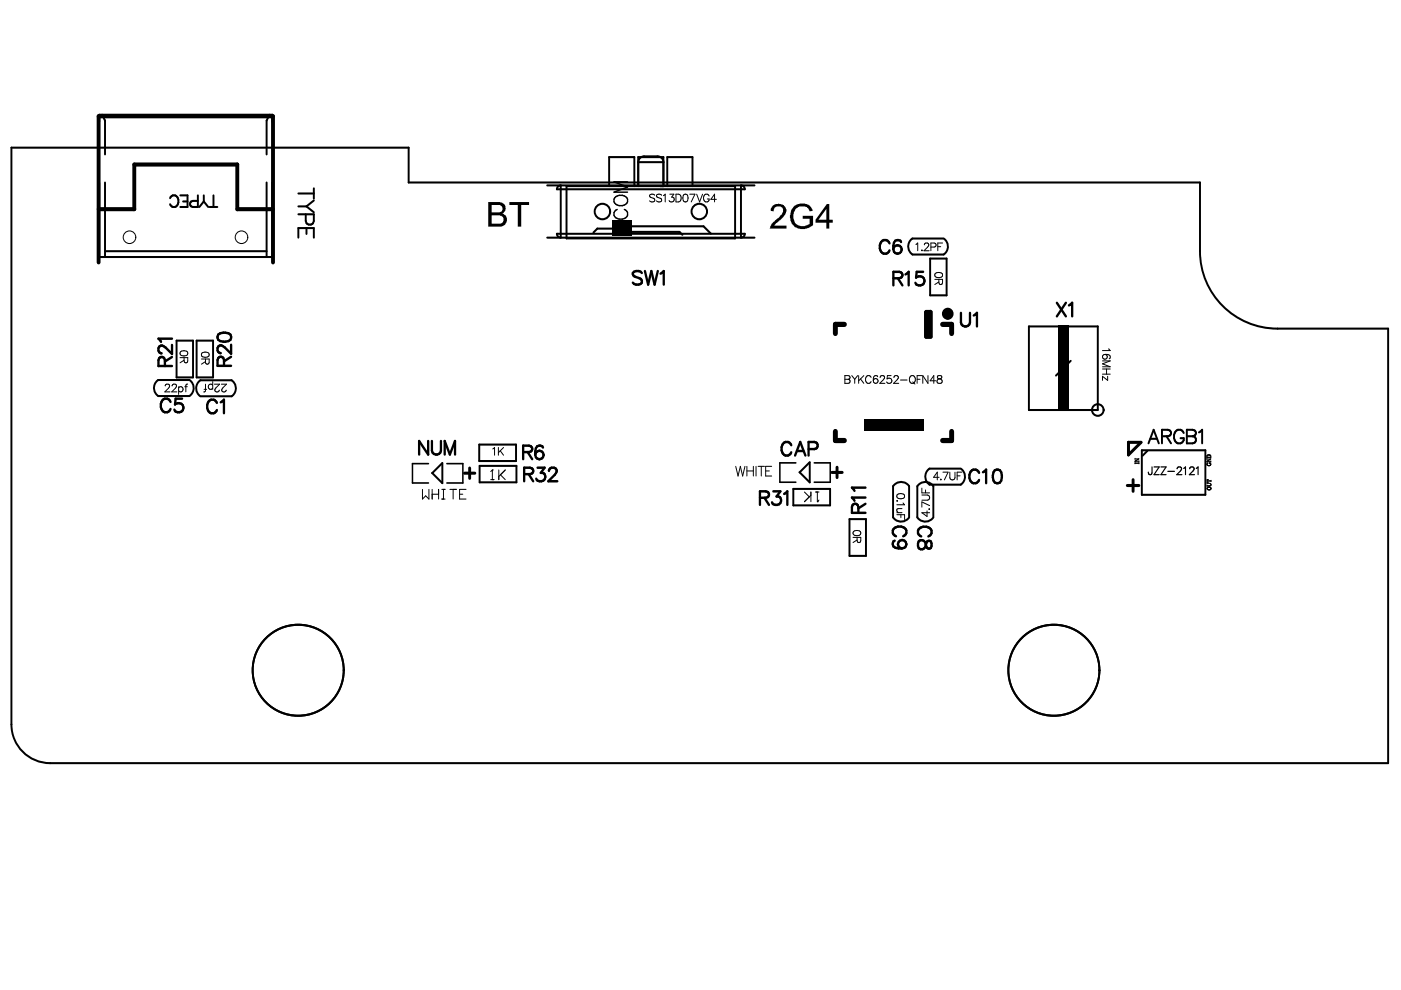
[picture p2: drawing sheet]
<svg xmlns="http://www.w3.org/2000/svg" width="297mm" height="210mm" viewBox="0 0 297 210" stroke-linecap="round" stroke-linejoin="round" font-family="sans-serif">
<g fill="none" stroke="#000" stroke-width=".42">
<path d="M2.4 31.3h84.2v7.4h167.8v14.6a16.4 16.4 0 0 0 16.5 16.4h23.4v92.1h-283.7a8.2 8.2 0 0 1-8.2-8.2zM21 25.8v-1.5h36.8v1.5M21 38.7v15.8h36.8v-15.8M21.6 24.3l.7 1.3v7.1M22.3 38.7v15.8M56.5 38.7v15.8M57.1 24.3l-.6 1.3v7.1M66.5 39.9v2.2M116 39.3h44M118.3 39.5l-.2 .6h39.8a.82 .82 0 0 0-.8-.8v11.1a.82 .82 0 0 0 .8-.8h-39.8a.82 .82 0 0 0 .8 .8v-11.1zM120.1 39.5h35.8v11h-35.8zM129.2 39.5v-6.2h5.3v6.2"/>
<path d="M135.3 39.5v-6.2h5.4v6.2M135.6 33.7l.6-.5h.4h2.8a1.23 1.23 0 0 1 1.3 1.2h-5.4zM141.5 39.5v-6.2h5.3v6.2M22.3 53.3h34.2M36.1 42a.91 .91 0 0 1 1-.6 .91 .91 0 0 1 .7 1 1.08 1.08 0 0 1-.2 1.1 1.08 1.08 0 0 1-1.2 .3l-.3-.5M38.2 41.4h1.6v2.5h-1.6M38.8 42.7h1M42 41.4v2.5h-1.1a.65 .65 0 0 1-.6-.7 .65 .65 0 0 1 .6-.6h1.1M43.2 42.7l.9 1.2M43.2 41.4v1.3M43.2 42.7l-.9 1.2M44.4 43.9h1.7"/>
<path d="M45.3 41.4v2.5M63.3 41h3.2M63.3 45.4h3.2v1.4a.86 .86 0 0 1-.8 .9 .86 .86 0 0 1-.9-.9v-1.4M63.3 50.4v-2h3.2v2M63.3 43.8h1.7M65 43.8l1.5 1.2M65 48.4v1.2M66.5 42.5l-1.5 1.3M116 50.4h44M197.2 54.8h3.5v7.8h-3.5zM200.1 50.6h-6.7a2.05 2.05 0 0 0 .1 3.4h6.6a2.05 2.05 0 0 0 .1-3.3M37.4 72.2h3.5v7.8h-3.5z"/>
<path d="M41.7 72.2h3.5v7.8h-3.5zM218.1 69.2h14.7v17.7h-14.7zM227 76.5l-3.1 3.1M40.2 80.6h-6.7a2.05 2.05 0 0 0 .1 3.4h6.6M40.3 80.7a2.05 2.05 0 0 1-.1 3.3M42.3 83.9a2.05 2.05 0 0 1 .2-3.3h6.6a2.05 2.05 0 0 1 0 3.4h-6.6M93.8 98.2v4.2l-2.2-2.1M93.8 98.2l-2.2 2.1M101.6 94.3h7.8v3.4h-7.8zM101.7 98.8h7.8v3.5h-7.8zM171.7 98.1v4.2l-2.2-2.2M171.7 98l-2.2 2.2"/>
<path d="M203.7 99.4h-6.6a2.05 2.05 0 0 0 0 3.4h6.6a2.05 2.05 0 0 0 .1-3.3M242.1 95.5h13.5v9.4h-13.5zM243.3 95.6l-1 1M243.5 94l1.1-2.9 1.1 2.9M243.9 93h1.4M246.4 92.5l1.6-.1a.66 .66 0 0 0 0-1.1l-1.6-.2v2.9M247.3 92.5l1 1.5M251 91.8a1.06 1.06 0 0 0-1.2-.7 1.06 1.06 0 0 0-.9 1.1 1.26 1.26 0 0 0 .3 1.4 1.26 1.26 0 0 0 1.4 .3l.4-.6v-.4h-.7M251.6 91.1l1.7 .2a.66 .66 0 0 1 0 1.1l-.4 .1a.75 .75 0 0 1 .7 .7 .75 .75 0 0 1-.7 .8h-1.3zM251.6 92.5h1.3M254.2 91.7l.7-.6v2.9M168.2 103.7h7.8v3.4h-7.8z"/>
<path d="M180.1 110.1h3.5v7.8h-3.5zM192.8 109.7l-.1-6.6a2.05 2.05 0 0 0-3.4 0v6.6a2.06 2.06 0 0 0 3.4 .1M197.9 109.7v-6.6a2.05 2.05 0 0 0-3.4 0v6.6a2.05 2.05 0 0 0 3.3 .1"/>
<circle cx="127.7" cy="44.8" r="1.64"/>
<circle cx="148.3" cy="44.8" r="1.64"/>
<circle cx="232.8" cy="86.9" r="1.23"/>
<circle cx="63.2" cy="142.1" r="9.7"/>
<circle cx="223.4" cy="142.1" r="9.7"/>
</g>
<path d="M99.6 99.2v2.2M177.5 99.1v2.2M239.3 93.8h2.6l-2.6 2.7zM98.5 100.3h2.2M176.4 100.2h2.2M239 102.9h2.5M240.2 101.7v2.5" fill="none" stroke="#000" stroke-width=".63"/>
<path d="M130.3 48.5h-3.7l-.8 .8M131.9 48h17.3l1.5 1.5M133 49.2h11.1l.6 .6" fill="none" stroke="#000" stroke-width=".43"/>
<path d="M20.9 44.4h7.6v-9.5h21.8v9.5h7.6M20.9 55.6v-30.9h37v30.9" fill="none" stroke="#000" stroke-width=".85"/>
<path d="M90.8 98.3h-3.3v4.1h3.3M94.7 98.3h3.4v4.1h-3.4M168.7 98.1h-3.4v4.1h3.4M172.6 98.1h3.4v4.1h-3.4" fill="none" stroke="#000" stroke-width=".34"/>
<path d="M179 68.8h-1.9v1.9M199.8 68.8h2v1.9M177.1 91.5v1.9h1.9M201.8 91.5v1.9h-2" fill="none" stroke="#000" stroke-width="1.1"/>
<g fill="#000">
<path d="M129.7 46.7h4.2v3.3h-4.2z" fill-rule="evenodd"/>
<path d="M195.9 66.2l.5-.5h.9l.5 .5v5.2l-.5 .5h-.9l-.5-.5z" fill-rule="evenodd"/>
<path d="M183.2 89h12.5v2.4h-12.5z" fill-rule="evenodd"/>
<path d="M224.4 69h2.1v17.9h-2.1z" fill-rule="evenodd"/>
</g>
<g fill="none" stroke="#000" stroke-width=".21">
<path d="M138.8 41.4a.62 .62 0 0 0-.6-.3 .62 .62 0 0 0-.5 .5l.2 .2 .8 .3 .1 .5a.72 .72 0 0 1-1.1 0M140.3 41.4a.62 .62 0 0 0-.6-.3 .62 .62 0 0 0-.5 .5l.1 .2 .8 .3 .2 .5a.72 .72 0 0 1-1.1 0M140.6 41.5l.4-.3v1.6M142 41.2h.9l-.5 .6a.55 .55 0 0 1 .4 .9 .55 .55 0 0 1-.9-.2M143.3 41.2h.6a.88 .88 0 0 1 .5 .8 .88 .88 0 0 1-.5 .8h-.6zM145 41.2a.53 .53 0 0 1 .8 .3l.1 .4a.7 .7 0 0 1-.7 .9 1.05 1.05 0 0 1-.2-1.6zM146.2 41.2h1.1l-.7 1.6M147.7 41.2l.6 1.6 .7-1.6M150.3 41.6a.6 .6 0 0 0-.6-.4 .6 .6 0 0 0-.5 .6v.4a.59 .59 0 0 0 .6 .6 .59 .59 0 0 0 .5-.6h-.3M151.9 42.3h-1.2l.8-1.1v1.6M194.2 51.8l.4-.3v1.7M195.4 53.1h.1z"/>
<path d="M196 51.9l.3-.4 .5 .1 .1 .2-.2 .6-.8 .8h1.1M197.4 52.4h.7a.43 .43 0 0 0 .4-.4 .43 .43 0 0 0-.4-.5h-.7v1.7M198.2 59.2h1.6v.7l-.1 .3-.3 .1-.3-.1v-1M198.3 58l.6-.2a.71 .71 0 0 1 .9 .6 .95 .95 0 0 1-1.6 0zM198.8 52.3h.7M199.1 59.8l-.9 .5M199.8 51.5h-1v1.7M38.2 75.8h1.6v.7l-.1 .3-.4 .1-.2-.1-.1-1M38.2 74.6l.7-.2a.7 .7 0 0 1 .9 .6 .95 .95 0 0 1-1.6 0zM39 76.4l-.8 .5M42.7 76.1h1.6v.7l-.1 .3-.3 .1-.3-.1v-1M42.8 74.9l.6-.2a.7 .7 0 0 1 .9 .6 .95 .95 0 0 1-1.6 0z"/>
<path d="M43.6 76.7l-.9 .5M179.1 79.6h.7l.3 .2 .1 .3-.4 .3a.43 .43 0 0 1 .4 .4 .43 .43 0 0 1-.4 .5h-.7zM180.6 79.6l.6 .8M181.8 79.6l-.6 .8M182.1 79.6v1.7M183.1 79.6l-1 1.1M186.1 79.9a.48 .48 0 0 0-.7-.2l-.2 1M188.9 79.6h-.8v.7a.58 .58 0 0 1 .8 0 .58 .58 0 0 1-.1 .9 .58 .58 0 0 1-.8-.2M193 79.9a.61 .61 0 0 1 .7-.2 .61 .61 0 0 1 .4 .6v.4a.63 .63 0 0 1-.7 .6 .63 .63 0 0 1-.6-.6zM195.5 79.6h-1.1v1.7M196.7 79.6v1.7l-1-1.7v1.7M198.8 79.7a.33 .33 0 0 0 .2 .6h.3a.47 .47 0 0 1 .5 .5 .47 .47 0 0 1-.4 .5h-.3a.47 .47 0 0 1-.5-.5 .47 .47 0 0 1 .5-.5h.3a.33 .33 0 0 0 .2-.6z"/>
<path d="M233.7 76.5h1.7l-1.7 .6 1.7 .7h-1.7M233.7 78.2h1.7M233.7 79.3h1.7M234.3 75.1a.77 .77 0 0 1 1.1 .7l-.2 .3M234.6 78.2v1.1M234.8 79.8v.8l-1.1-.8v.8M235.1 73.9l.3 .4h-1.7M35 81.8l.3-.4 .5 .1 .2 .3-.3 .5-.8 .8h1.1M36.5 81.8l.3-.4 .5 .1 .1 .3-.2 .5-.8 .8h1.1M37.9 82.2a.52 .52 0 0 1 .7 0 .52 .52 0 0 1 0 .7 .52 .52 0 0 1-.7 0M37.9 82v1.6M39.2 82h.5"/>
<path d="M39.8 81.4l-.3 .1-.1 .3v1.3M43.3 82.5h.5M43.6 81.5v1.3l-.1 .2-.3 .1M45.1 81.7a.52 .52 0 0 0-.8-.1 .52 .52 0 0 0 0 .8 .52 .52 0 0 0 .8-.1M45.1 80.9v1.6M45.5 81.5h1.1l-.8 .7-.3 .6 .4 .3h.3l.3-.4M46.9 81.5h1.1l-.8 .7-.2 .6 .3 .3h.3l.3-.4M104.4 99.6h.1M104.4 99.6v2.1M104.4 99.6l-.4 .4M104.5 95.2l.4-.3v1.6M105.7 94.9v1.6"/>
<path d="M105.8 99.6v2.1M106.1 95.6l.7 .9M106.8 94.9l-1.1 1.1M107.1 99.6l-1.3 1.4M156 98.9l.5 2 .5-2 .5 2 .4-2M158.4 98.9v2M158.4 99.9h1.3M159.7 98.9v2M160.3 98.9v2M160.7 98.9h1.4M161.4 98.9v2M162.3 99.9h.8"/>
<path d="M163.6 98.9h-1.3v2h1.3M179.1 80.4h.7M181.2 80.4v.9M182.4 80.3l.7 1M184.7 80a.6 .6 0 0 0-.7-.4 .6 .6 0 0 0-.5 .7v.4a.6 .6 0 0 0 .5 .6 .6 .6 0 0 0 .7-.4M186.6 80l.3-.4h.3l.3 .4-.2 .5-.8 .8h1.1M189.5 80l.3-.4h.4l.3 .4-.3 .5-.7 .8h1.1M190.9 80.6h1.4M193.5 81l.5 .4M194.4 80.4h.7M198.4 80.7h-1.2l.8-1.1v1.7M240.6 98.2h.9"/>
<path d="M240.6 97.2v.2M240.6 98.1v.2M240.6 97.8h.9M240.6 97.3h.9l-.8 .5M241.4 97.3l-.8 .5v.1M241.5 97.7v.2M241.5 98.1v.2M255.9 98.2h.2zM255.9 97.3h.8l-.7 .5M255.9 96.7v.4M255.9 97.2v.2M255.9 98.5l.2 .2"/>
<path d="M255.9 97.8h.8M255.9 97h.8M255.9 96.9h.8M255.9 96.7a.44 .44 0 0 1 .4-.3 .44 .44 0 0 1 .4 .3M255.9 96.7a.47 .47 0 0 1 .8 0M256 98.2l-.1 .3M256.1 98.7h.4M256.4 98.2h.3M256.4 98.1v.2M256.6 98.2l.1 .3M256.6 97.3l-.7 .5v.1M256.7 98.5l-.2 .2"/>
<path d="M256.7 96.7v.4M256.7 97.7v.2M89.6 103.8v2l.7-.7 .6 .7v-2M91.6 103.8v2M91.6 104.8h1.4M93 103.8v2M93.7 103.8h.7M93.7 105.8h.7M94 103.8v2M95.4 103.8h1.4M96.1 103.8v2M97.4 104.8h.7"/>
<path d="M98.8 103.8h-1.4v2h1.4M104 101.7h.7M106.1 100.7l1 1M170.6 104.3l1 1M171.9 104.3v2.1M171.9 105l-1.3 1.4M173 104.3h.6M173.3 106.4h.1M173.3 104.3v2.1M173.6 106l-.3 .4M180.9 113.9h1.6v.7l-.2 .4h-.3l-.2-.1-.1-1M180.9 112.7l.7-.2a.71 .71 0 0 1 .9 .6 .95 .95 0 0 1-1.6 0z"/>
<path d="M181.7 114.5l-.8 .5M190.1 109.1h1.7v1M190.1 106.2h.2zM190.1 108.7h1.1M190.2 104.9l.6-.2a.71 .71 0 0 1 1 .6 .95 .95 0 0 1-1.7 0zM191 109.1v.7M191.2 107.8l-1 .1-.1 .4 .4 .4M191.5 106.6l.3 .4h-1.7M195.5 103.5v1h1.6M195.5 105h1.1a.55 .55 0 0 1 .5 .5 .55 .55 0 0 1-.5 .6h-1.1M196.2 103.9v.6M196.5 108.3v1.2l-1-.8h1.6"/>
<path d="M196.9 108h.2zM197.1 107.2l-1.6-.8v1.1M199.1 101.2h-1.2l.8-1.1v1.6M199.4 101.7h.2zM199.9 100.1h1.1l-.8 1.6M201.4 100.1v1.2a.55 .55 0 0 0 .5 .5 .55 .55 0 0 0 .6-.5v-1.2M202.9 100.9h.7M203.9 100.1h-1v1.6M255.9 103.6l.1 .2M255.9 102.5h.7l.2 .3M255.9 101.7h.3h-.3v.6h.3M255.9 102.4v.2"/>
<path d="M255.9 102.9v.2M255.9 103.5v.1M255.9 102h.9M256 103.4l-.1 .1M256 103.8h.6M256 103.3h.6M256 103.3l-.1 .2M256 103.4h.6M256.6 103.3l.2 .2M256.7 103.4l.1 .1M256.8 103.6l-.2 .2M256.8 101.8v.3"/>
<path d="M256.8 103.5v.1M256.8 102.8l-.3 .2h-.6"/>
<circle cx="27.5" cy="50.3" r="1.34"/>
<circle cx="51.2" cy="50.3" r="1.34"/>
<circle cx="234.3" cy="75.7" r=".51"/>
<circle cx="185.7" cy="80.8" r=".51"/>
</g>
<g fill="#000">
<path d="M108 42.8h4.2v.7h-1.7v4.6h-.7v-4.6h-1.8zM163.8 43.6a2.23 2.23 0 0 1 2.7 .3 1.92 1.92 0 0 1-.7 2.4l-1.7 1.5h2.7v.7l-3.6-.1a3 3 0 0 1 1.4-1.8l.3-.3a2.36 2.36 0 0 0 1.1-1.8 1.01 1.01 0 0 0-.7-.8 1.01 1.01 0 0 0-1.1 .4l-.2 .7-.6-.1v-.4zM168.2 43.9a2.92 2.92 0 0 1 3-.5l.8 .5 .3 .6v.2h-.6a1.72 1.72 0 0 0-2.7-.6 .54 .54 0 0 0-.5 .6 2.19 2.19 0 0 0 .9 3.1 2.88 2.88 0 0 0 2.3-.4v-1h-1.5v-.6h2.2v1.9a3.5 3.5 0 0 1-4 .4 3 3 0 0 1-.2-4.2z"/>
<path d="M104.2 43.5v1.5h1.3a.82 .82 0 0 0 1.1-.8 .82 .82 0 0 0-1.1-.7zM104.2 45.7v1.7h1.5a.9 .9 0 0 0 1.1-.9 .9 .9 0 0 0-1.1-.8zM103.5 42.8h2.1a1.37 1.37 0 0 1 1.6 1.8l-.6 .6h-.2a1.46 1.46 0 0 1 1 1.8 1.46 1.46 0 0 1-1.7 1.1h-2.2z"/>
<path d="M175.2 44.3l-1.7 2.3h1.7zM175.3 43.3h.5v3.3h.8v.6h-.8v1.3h-.6v-1.3h-2.3v-.6z"/>
<path d="M196.4 71.4v.5zM195.9 71.4h.5v.5l-.3-.1z"/>
<path d="M195.9 66.2h.5zM196 65.9l.4-.2v.5h-.5z"/>
<path d="M197.3 71.4h.5zM197.3 71.4h.5l-.1 .2-.4 .3z"/>
<path d="M197.3 65.7v.5zM197.3 65.7l.4 .2 .1 .3h-.5z"/>
</g>
<path d="M133.1 38.6h-2.9l2.9 1.1-2.9 1h2.9M130.3 42a1.68 1.68 0 0 1 2.8 .2 1.48 1.48 0 0 1-.9 1.4 1.48 1.48 0 0 1-1.6-.3 .96 .96 0 0 1-.3-1.3zM130.9 44.4a1.06 1.06 0 0 0-.7 1.2 1.06 1.06 0 0 0 1.1 .9 1.26 1.26 0 0 0 1.3-.3 1.26 1.26 0 0 0 .3-1.4l-.5-.4" fill="none" stroke="#000" stroke-width=".3"/>
<path d="M244.3 99l-.1 1.5-.3 .1h-.3l-.1-.5M244.7 99h1.1l-1.1 1.6h1.1M246.1 99h1.1l-1.1 1.6h1.1M247.6 99.9h1.4M249.6 99.4l.3-.4h.3l.3 .3-.2 .6-.8 .7h1.1M251 99.3l.3-.3v1.6M252.2 99.4l.4-.4h.3l.3 .3-.3 .6-.7 .7h1.1M253.6 99.3l.4-.3v1.6" fill="none" stroke="#000" stroke-width=".25"/>
<g fill="none" stroke="#000" stroke-width=".51">
<path d="M136.1 57.9a1.26 1.26 0 0 0-1.9 0 .73 .73 0 0 0 .5 .8l.8 .3a.7 .7 0 0 1 .6 .5 .7 .7 0 0 1-.3 .7 1.32 1.32 0 0 1-1.6-.3M136.7 57.5l.7 2.8 .7-2.8 .7 2.8 .7-2.8M140 58l.7-.5v2.8M188.6 51.6a1.06 1.06 0 0 0-1.2-.7 1.06 1.06 0 0 0-.9 1.1 1.26 1.26 0 0 0 .3 1.4 1.26 1.26 0 0 0 1.4 .2l.4-.5M189.4 59l1.7-.1a.66 .66 0 0 0 0-1.1l-1.7-.2v2.9M190.4 59l.9 1.5M191 51.3a.85 .85 0 0 0-1.2-.3l-.3 .5-.1 1.3M192 58.2l.7-.6v2.9M195.7 57.6h-1.3l-.2 1.3a1.02 1.02 0 0 1 1.6-.1 1.02 1.02 0 0 1-.2 1.6 1.02 1.02 0 0 1-1.5-.4M35 77.6l-.2-1.6a.66 .66 0 0 0-1.1 0l-.1 1.6h2.9M36.5 73.1v1.9l-1.4-1.3a.86 .86 0 0 0-1.4-.2l-.1 .9 .3 .4 .4 .1M36.5 75.7l-1.5 .9"/>
<path d="M36.5 71.8h-2.9l.5 .7M46.3 70.9a2.23 2.23 0 0 1 2.6 0 .93 .93 0 0 1-.4 1.4 2.37 2.37 0 0 1-2.2-.3l-.2-.4zM47.5 77.6l-.1-1.7a.67 .67 0 0 0-1.1 0l-.2 1.7h2.9M49 73.1v1.9l-1.4-1.4a.86 .86 0 0 0-1.3-.1l-.2 .8 .3 .4 .4 .2M49 75.6l-1.5 1M203.7 66.3v2.1a.97 .97 0 0 0 1 .8 .97 .97 0 0 0 1-.8v-2.1M206.4 66.9l.7-.6v2.9M224.1 64.2l1.9 2.9M226 64.2l-1.9 2.9M226.6 64.7l.7-.5v2.9M36.2 85.2a1.06 1.06 0 0 0-1.2-.7 1.06 1.06 0 0 0-.9 1.1 1.26 1.26 0 0 0 .3 1.4 1.26 1.26 0 0 0 1.3 .3l.5-.6M38.6 84.5h-1.4l-.1 1.3a1.02 1.02 0 0 1 1.5-.1 1.02 1.02 0 0 1-.2 1.6 1.02 1.02 0 0 1-1.4-.4"/>
<path d="M46 85.4a1.06 1.06 0 0 0-1.2-.7 1.06 1.06 0 0 0-.9 1.1 1.26 1.26 0 0 0 .3 1.4 1.26 1.26 0 0 0 1.4 .3l.4-.6M46.8 85.3l.7-.6v2.9M90.8 93.5v2.9l-1.9-2.9v2.9M91.6 93.5v2.1a.97 .97 0 0 0 .9 .8 .97 .97 0 0 0 1-.8v-2.1M94.3 96.4v-2.9l1.1 2.9 1.1-2.9v2.9M110.9 95.9l1.7-.2a.66 .66 0 0 0 0-1.1l-1.7-.1v2.9M111.9 95.9l.9 1.5M114 99.2h1.5l-.9 1.1a.92 .92 0 0 1 1 1 .92 .92 0 0 1-1.2 .7l-.4-.1-.3-.4M115.1 94.9a.85 .85 0 0 0-1.2-.3l-.3 .4-.1 1.4M116.4 99.8l.3-.5 .8-.1a.7 .7 0 0 1 .4 1.1l-1.6 1.7h1.9M167.8 94.4a1.06 1.06 0 0 0-1.2-.7 1.06 1.06 0 0 0-.9 1.1 1.26 1.26 0 0 0 .3 1.4 1.26 1.26 0 0 0 1.4 .2l.4-.5M168.6 96.6l1.1-2.9 1.1 2.9"/>
<path d="M169 95.6h1.4M171.4 95.2h1.3a.75 .75 0 0 0 .7-.7 .75 .75 0 0 0-.7-.8h-1.3v2.9M210.9 99.7a.93 .93 0 0 1 1.4 .4 2.37 2.37 0 0 1-.3 2.2 .93 .93 0 0 1-1.4-.4 2.38 2.38 0 0 1 .3-2.2zM111.1 100.5l1.7-.1a.66 .66 0 0 0 0-1.1l-1.7-.1v2.8M112.1 100.5l.9 1.5M161.1 105.5l1.7-.1a.66 .66 0 0 0 0-1.1l-1.7-.1v2.8M162.1 105.5l.9 1.5M164 104.2h1.5l-.9 1.1a.92 .92 0 0 1 1 1 .92 .92 0 0 1-1.2 .7l-.4-.1-.3-.4M166.2 104.7l.7-.5v2.8M182 108.7l-.1-1.6a.66 .66 0 0 0-1.1 0l-.2 1.6h2.9M183.5 106.8l-1.5 1M183.5 105.5h-2.9l.6 .7"/>
<path d="M183.5 103.4h-2.9l.6 .7M189.7 114.6a.85 .85 0 0 0-.3 1.3l.4 .2 1.4 .2M190 113.7a1.06 1.06 0 0 1-.7-1.2 1.06 1.06 0 0 1 1.1-.9 1.26 1.26 0 0 1 1.4 .3 1.26 1.26 0 0 1 .2 1.4l-.5 .4M194.8 114.8a.86 .86 0 0 1 .9-.2 .86 .86 0 0 1 .6 .8l.1 .5a.58 .58 0 0 0 1 .3 1.08 1.08 0 0 0-.3-1.5h-.3a1.58 1.58 0 0 0-.7 1.3 .79 .79 0 0 1-.8 .5 .79 .79 0 0 1-.7-.7zM195.3 113.7a1.06 1.06 0 0 1-.7-1.2 1.06 1.06 0 0 1 1.1-.8 1.26 1.26 0 0 1 1.4 .3 1.26 1.26 0 0 1 .3 1.3l-.6 .4M207.6 100.3a1.06 1.06 0 0 0-1.2-.7 1.06 1.06 0 0 0-.9 1.1 1.26 1.26 0 0 0 .3 1.3 1.26 1.26 0 0 0 1.4 .3l.4-.5M208.4 100.1l.7-.5v2.8"/>
<circle cx="190.3" cy="52.9" r=".89"/>
<circle cx="114.4" cy="96.5" r=".89"/>
<circle cx="191.3" cy="115.4" r=".89"/>
</g>
<circle cx="200.9" cy="66.5" r=".62" fill="none" stroke="#000" stroke-width="1.3"/>
</svg>
